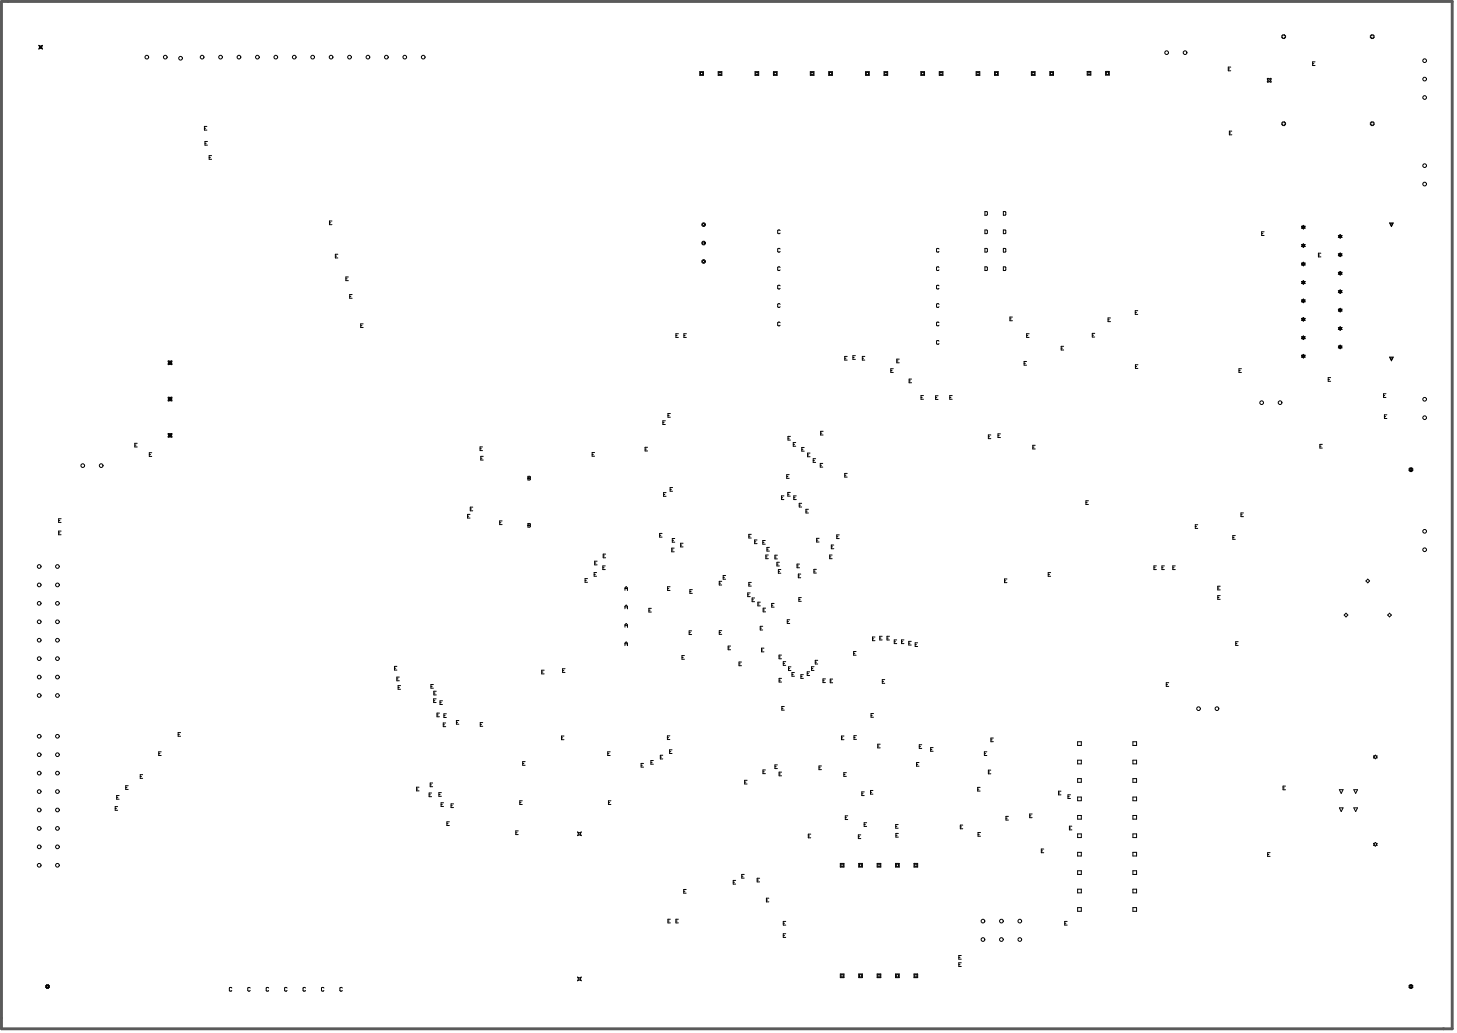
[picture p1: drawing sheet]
<svg xmlns="http://www.w3.org/2000/svg" width="668mm" height="473mm" viewBox="0 0 668 473" stroke-linecap="round" stroke-linejoin="round" font-family="sans-serif">
<path d="M1 1h665v471h-665z" fill="none" stroke="#5a5a5a" stroke-width="1.3"/>
<g fill="none" stroke="#000" stroke-width=".46">
<path d="M588 16h1v2l-1-1zM628 16h1l1 1-1 1zM19 22v-1h-1v1M19 21v1h-1v-1h1M321 33h1v2h-1zM321 33h1v1h-1zM329 33h2v2h-2zM330 33h1v1h-1zM346 33h2v2h-2zM346 33h1v1h-1zM355 33h1v2h-1zM355 33h1v1h-1z"/>
<path d="M371 33h2v2h-2zM372 33h1v1h-1zM380 33h2v2h-2zM380 33h1v1h-1zM397 33h1v2h-1zM397 33h1v1h-1zM405 33h2v2h-2zM406 33h1v1h-1zM422 33h2v2h-2zM422 33h1v1h-1zM431 33h1v2h-1zM431 33h1v1h-1z"/>
<path d="M447 33h2v2h-2zM448 33h1v1h-1zM456 33h2v2h-2zM456 33h1v1h-1zM473 33h1v2h-1zM473 33h1v1h-1zM481 33h2v2h-2zM482 33h1v1h-1zM498 33h2v1h-2zM499 33h1v1h-1zM507 33h1v1h-1zM563 32h1"/>
<path d="M564 31h-1v1h1M581 36h1h1l-1 1 1 1-1-1-1 1v-1zM602 29h.1M603 28h-1v2h1M94 59h.1M95 58h-1v2h1M588 56h1v2l-1-1zM629 56h1l-1 2-1-1zM94 66h1M95 65h-1v2h1M96 72h.1M97 71h-1v2h1"/>
<path d="M563 61h1M565 60h-2v2h2M451 97h2l-1 2h-1zM460 97h1v2h-1zM151 102h1M152 101h-1v2h1M154 117h.1M155 117h-1v1h1M358 106h-2v1h2M358 114h-2v1h2M430 114h-1v1h1M451 114h2l-1 2h-1z"/>
<path d="M451 105l2 1-1 1h-1zM460 114h1v2h-1zM460 105l1 1v1h-1zM578 107h1M579 106h-1v2h1M597 104v-1l1 1v1h-1v-1zM597 113v-1h1v1h-1v-1l1 1h-1M597 112v1M604 117h1M605 116h-1v2h1M613 116h1h1v1l-1 1-1-1h1zM614 117h1"/>
<path d="M614 108v-1l1 1M615 117h-1M615 108h-2h1l-1 1h1h1v-1M615 108h.1M615 108l-1 1M637 102h2l-1 2zM637 103h1v1zM159 128h.1M160 127h-1v2h1M160 136h1M161 135h-1v2h1M358 123h-2v1h2"/>
<path d="M358 131h-2v1h2M358 139h-2v2h2M430 139h-1v2h1M430 123h-1v1h1M430 131h-1v1h1M451 122l2 1-1 1h-1zM460 122l1 1v1h-1zM597 137h1v1l-1 1v-1zM597 129h1v1h-1zM597 121h1l-1 1v-1zM597 121h1M597 130h1"/>
<path d="M597 129h1M597 121v-1l1 1M598 121h.1M598 138h-1h1M613 133h1h1l-1 1h-1h1zM613 125l1-1 1 1-1 1zM614 125h1M614 125l-1 1h1h1v-1M614 125h.1M615 133h-1v2l1-1M165 149h1M166 148h-1v2h1"/>
<path d="M310 154h.1M311 153h-1v2h1M313 154h1M315 153h-2v2h2M358 148h-2v1h2M430 148h-1v1h1M430 156h-1v1h1M463 146h.1M464 145h-1v2h1M471 154h.1M472 153h-1v2h1M486 160h1"/>
<path d="M488 159h-2v1h2M501 154h.1M502 153h-1v1h1M508 147h.1M509 146h-1v1h1M520 143h1M521 142h-1v2h1M597 154h1l-1 1zM597 146h1v1h-1v-1zM597 155h1M597 146v1h1M597 155v1l1-1"/>
<path d="M597 146h1M598 155h.1M614 159h1l-1 1-1-1zM614 159h1M614 159h-1l1-1 1 1M615 150h-1h-1l1 1h-1h1h1l-1-1v1h1M615 142h-2h1l-1 1h1h1v-1M615 142h.1M615 142l-1-1v1v1l1-1M77 167h1M78 166h-1l2-1-1 1 1 1h-1M78 166l-1 1h1"/>
<path d="M78 166l-1-1 1 1M78 166v1M387 164h1M388 163h-1v2h1M391 164h.1M392 163h-1v2h1M395 164h1M396 163h-1v2h1M408 170h1M409 169h-1v2h1M411 165h1M412 165h-1v1h1"/>
<path d="M417 175h.1M418 174h-1v1h1M469 167h1M471 166h-2v1h2M520 168h1M522 167h-2v2h2M568 170h.1M569 169h-1v2h1M597 163h1l-1 1v-1v-1l1 1v1h-1v-1M609 174h.1M610 173h-1v2h1M637 164h2l-1 1z"/>
<path d="M637 164h1v1zM77 183h1M78 200h-1h1M78 183l-1-1 1 1 1-1-1 1M78 200h.1M78 199v1M78 182v1M78 199h1l-1 1h1h-1M78 182l1 2-1-1-1 1 1-1M78 199h-1l1 1M304 194h.1M305 193h-1v2h1"/>
<path d="M306 190h1M307 190h-1v1h1M376 199h1M377 198h-1v1h1M422 182h1M423 181h-1v2h1M429 182h.1M430 181h-1v2h1M435 182h1M436 181h-1v2h1M454 199h-1v2h1M457 200h1"/>
<path d="M459 199h-2v2h2M634 181h1M635 191h.1M635 180h-1v2h1M636 190h-1v2h1M62 204h.1M63 203h-1v2h1M68 208h1M70 207h-2v2h2M220 206h1M220 210h1M221 205h-1v2h1"/>
<path d="M221 209h-1v2h1M242 219h.1M242 218l1 1v1h-1zM242 219h1M271 208h1M273 207h-2v2h2M296 206h.1M297 205h-1v2h1M361 218h.1M361 201h1M362 218h-1v1h1M362 200h-1v2h1"/>
<path d="M364 204h.1M365 203h-1v2h1M367 206h1M369 205h-2v2h2M370 208h1M371 208h-1v1h1M373 211h.1M374 210h-1v2h1M376 213h1M377 212h-1v2h1M387 218h1M388 217h-1v2h1"/>
<path d="M453 200h1M473 205h1M475 204h-2v2h2M605 205h1M606 204h-1v1h1M646 215h2v1h-2zM646 214h1v2h-1zM646 215h.1M647 215h.1M27 239h.1M28 238h-1v1h1M214 237h1"/>
<path d="M215 236h-1v1h1M216 233h.1M217 232h-1v2h1M229 240h1M230 239h-1v1h1M242 240h1v2h-1zM304 227h1M305 226h-1v1h1M307 224h1M308 223h-1v2h1M358 228h1M359 227h-1v2h1"/>
<path d="M361 227h1M362 226h-1v1h1M364 228h.1M365 227h-1v2h1M366 232h1M367 231h-1v1h1M369 234h1M371 233h-2v2h2M498 230h.1M499 230h-1v1h1M569 236h.1M570 235h-1v2h1"/>
<path d="M27 244h.1M28 243h-1v2h1M242 241h.1M242 241h1M273 258h.1M274 257h-1v2h1M276 255h1M277 259h-1v2h1M278 254h-2v2h2M302 245h1M303 244h-1v2h1M308 252h.1"/>
<path d="M308 248h1M309 251h-1v2h1M309 247h-1v1h1M312 250h1M313 249h-1v2h1M343 246h1M344 245h-1v2h1M346 248h.1M347 247h-1v2h1M350 249h.1M351 248h-1v1h1M351 255h1"/>
<path d="M352 252h.1M352 254h-1v2h1M353 251h-1v2h1M355 255h1M356 259h1M356 254h-1v2h1M357 258h-1v1h1M365 259h1M366 259h-1v1h1M374 248h1M375 247h-1v1h1M380 255h1"/>
<path d="M381 251h1M381 254h-1v2h1M382 250h-1v1h1M384 246h.1M385 245h-1v2h1M530 259h-1v2h1M534 259h-1v2h1M539 259h-1v2h1M548 241h.1M549 240h-1v2h1M565 246h1M566 245h-1v2h1"/>
<path d="M268 266h1M269 265h-1v2h1M272 263h1M273 262h-1v2h1M276 260h1M286 271l1-2 1 2M286 279l1-2 1 2M286 278h2M286 270h2M297 280h1M299 279h-2v1h2M306 270h1"/>
<path d="M307 269h-1v2h1M316 271h1M317 270h-1v2h1M330 267h.1M331 266h-1v2h1M331 265h1M333 264h-2v1h2M343 273h.1M343 268h1M344 272h-1v1h1M344 267h-1v2h1M345 275h.1"/>
<path d="M346 274h-1v2h1M347 277h1M348 276h-1v2h1M350 280h.1M351 279h-1v1h1M354 277h.1M355 277h-1v1h1M357 262h.1M358 261h-1v2h1M366 264h.1M366 275h1M367 263h-1v2h1"/>
<path d="M367 274h-1v2h1M373 262h1M374 261h-1v2h1M460 266h1M462 265h-2v2h2M480 263h1M482 262h-2v2h2M529 260h.1M533 260h.1M538 260h.1M558 274h1M558 270h1"/>
<path d="M559 269h-1v1h1M559 273h-1v2h1M627 265l1 1-1 1-1-1zM286 287l1-1 1 1M286 296l1-2 1 2M286 295h2M286 287h2M316 290h.1M317 289h-1v2h1M330 290h.1M331 289h-1v2h1M334 297h.1"/>
<path d="M335 296h-1v2h1M348 288h1M349 298h1M350 287h-2v2h2M350 297h-1v2h1M361 285h.1M362 284h-1v2h1M391 299h1M392 299h-1v1h1M400 293h.1M401 292h-1v2h1M403 292h1"/>
<path d="M404 292h-1v1h1M407 292h.1M408 292h-1v1h1M410 294h.1M411 293h-1v2h1M413 294h1M414 293h-1v2h1M417 295h.1M418 294h-1v2h1M419 295h1M421 295h-2v1h2M566 295h1"/>
<path d="M568 294h-2v2h2M617 281l1 1-1 1-1-1zM637 281l1 1-1 1-1-1zM181 306h.1M182 311h.1M182 305h-1v2h1M182 315h1M183 310h-1v2h1M184 314h-2v2h2M198 315h.1M199 314h-1v1h1M199 318h.1"/>
<path d="M200 317h-1v1h1M248 308h1M249 307h-1v2h1M258 307h.1M259 306h-1v2h1M313 301h.1M314 300h-1v2h1M339 304h.1M340 303h-1v2h1M357 301h1M357 312h1M358 300h-1v2h1"/>
<path d="M358 311h-1v2h1M359 304h1M360 303h-1v2h1M361 306h1M363 306h-2v1h2M363 309h1M364 308h-1v2h1M367 310h1M368 309h-1v2h1M370 309h1M371 308h-1v2h1M372 306h1"/>
<path d="M373 306h-1v1h1M374 303h.1M375 303h-1v1h1M377 312h1M378 311h-1v2h1M381 312h.1M382 311h-1v2h1M404 312h1M406 311h-2v2h2M535 314h.1M536 313h-1v2h1M82 337h.1"/>
<path d="M83 336h-1v1h1M199 321h.1M200 320h-1v2h1M200 328h1M201 327h-1v2h1M202 322h.1M203 321h-1v2h1M203 332h1M203 328h1M204 331h-1v2h1M205 327h-2v2h2M209 331h1"/>
<path d="M210 330h-1v2h1M220 332h1M221 331h-1v2h1M257 338h1M258 337h-1v2h1M306 338h.1M307 337h-1v2h1M358 325h1M359 324h-1v1h1M386 338h.1M387 337h-1v2h1M391 338h1"/>
<path d="M393 337h-2v2h2M399 328h1M400 327h-1v2h1M454 339h1M455 338h-1v2h1M494 340h2v2h-2zM519 340h2v2h-2zM64 356h1M65 355h-1v2h1M73 345h.1M74 345h-1v1h1M197 360h1"/>
<path d="M198 359h-1v2h1M240 350h.1M241 349h-1v2h1M279 345h.1M280 345h-1v1h1M294 351h.1M295 350h-1v2h1M298 349h1M299 349h-1v1h1M303 347h.1M304 346h-1v2h1M307 344h.1"/>
<path d="M308 344h-1v1h1M341 358h1M342 358h-1v1h1M350 354h.1M351 353h-1v2h1M355 351h1M356 351h-1v1h1M357 355h1M358 354h-1v2h1M375 352h1M377 351h-2v2h2M387 355h.1"/>
<path d="M388 354h-1v2h1M402 342h1M403 341h-1v2h1M420 350h1M421 349h-1v2h1M421 342h1M422 341h-1v2h1M427 343h.1M428 343h-1v1h1M451 345h1M452 345h-1v1h1M453 354h1"/>
<path d="M454 353h-1v2h1M494 348h2v2h-2zM494 357h2v2h-2zM519 348h2v2h-2zM519 357h2v2h-2zM630 346h1v1l-1 1v-1zM53 371h.1M53 365h1M54 370h-1v1h1M55 365h-2v1h2M58 361h.1M59 360h-1v2h1"/>
<path d="M191 362h1M192 361h-1v1h1M197 364h.1M198 363h-1v2h1M201 364h1M202 369h1M202 363h-1v2h1M203 368h-1v2h1M205 377h.1M206 377h-1v1h1M207 369h.1M208 368h-1v2h1"/>
<path d="M238 368h1M239 367h-1v2h1M279 368h.1M280 367h-1v2h1M387 375h1M389 374h-2v2h2M395 364h1M396 378h1M396 363h-1v2h1M397 377h-1v2h1M399 363h1M400 362h-1v2h1"/>
<path d="M411 379h.1M412 378h-1v2h1M440 379h1M441 378h-1v2h1M448 362h1M449 361h-1v2h1M461 375h1M462 374h-1v2h1M472 374h1M473 373h-1v2h1M485 363h1M486 363h-1v1h1"/>
<path d="M490 365h.1M490 379h1M491 364h-1v2h1M491 379h-1v1h1M494 365h2v2h-2zM494 374h2v1h-2zM519 365h2v2h-2zM519 374h2v1h-2zM588 361h1M589 360h-1v2h1M614 370h2l-1 2zM614 362h2l-1 2z"/>
<path d="M621 370h1l-1 2zM621 362h1l-1 2zM236 382h1M238 381h-2v1h2M265 381l1 1v-1v1v1h-1v-1zM370 383h1M372 382h-2v2h2M385 396h2v1h-2zM385 396h1v1h-1zM393 383h1M394 396h1v1h-1zM395 383h-2v1h2"/>
<path d="M402 396h2v1h-2zM402 396h1v1h-1zM410 396h2v1h-2zM411 383h.1M411 396h1v1h-1zM412 382h-1v2h1M419 396h2v1h-2zM419 396h1v1h-1zM448 382h1M449 382h-1v1h1M477 390h1M478 389h-1v2h1"/>
<path d="M494 382h2v2h-2zM494 391h2v1h-2zM494 399h2v2h-2zM519 382h2v2h-2zM519 391h2v1h-2zM519 399h2v2h-2zM581 392h1M582 391h-1v1h1M630 387v-1l1 1-1 1v-1zM313 408h1M315 408h-2v1h2M336 404h1"/>
<path d="M337 403h-1v2h1M340 402h1M341 401h-1v1h1M347 403h1M348 403h-1v1h1M351 412h1M352 412h-1v1h1M494 408h2v1h-2zM494 416h2v2h-2zM519 408h2v1h-2zM519 416h2v2h-2zM306 422h1"/>
<path d="M307 421h-1v2h1M310 422h.1M311 421h-1v2h1M359 423h1M359 429h1M360 422h-1v2h1M360 428h-1v2h1M439 439h1M441 438h-2v2h2M488 423h1M489 422h-1v2h1M21 452h2v1h-2z"/>
<path d="M21 452l1 1M21 452l1-1v2h-1M22 452v1M106 453h-1v1h1M115 453h-1v1h1M123 453h-1v1h1M132 453h-2v1h2M140 453h-1v1h1M148 453h-1v1h1M157 453h-1v1h1M265 448h1v1h-1zM385 446h2v2h-2z"/>
<path d="M385 447h1v1h-1zM394 446h1v2h-1zM394 447h1v1h-1zM402 446h2v2h-2zM402 447h1v1h-1zM410 446h2v2h-2zM411 447h1v1h-1zM419 446h2v2h-2zM419 447h1v1h-1zM439 442h1M441 441h-2v2h2M646 452h2v1h-2z"/>
<path d="M646 452v1M646 451h1v2h-1zM647 452v1"/>
<circle cx="67" cy="26" r=".8"/>
<circle cx="76" cy="26" r=".8"/>
<circle cx="83" cy="27" r=".8"/>
<circle cx="93" cy="26" r=".8"/>
<circle cx="101" cy="26" r=".8"/>
<circle cx="110" cy="26" r=".8"/>
<circle cx="118" cy="26" r=".8"/>
<circle cx="126" cy="26" r=".8"/>
<circle cx="135" cy="26" r=".8"/>
<circle cx="143" cy="26" r=".8"/>
<circle cx="152" cy="26" r=".8"/>
<circle cx="160" cy="26" r=".8"/>
<circle cx="169" cy="26" r=".8"/>
<circle cx="177" cy="26" r=".8"/>
<circle cx="186" cy="26" r=".8"/>
<circle cx="194" cy="26" r=".8"/>
<circle cx="535" cy="24" r=".8"/>
<circle cx="543" cy="24" r=".8"/>
<circle cx="653" cy="36" r=".8"/>
<circle cx="653" cy="28" r=".8"/>
<circle cx="653" cy="45" r=".8"/>
<circle cx="653" cy="76" r=".8"/>
<circle cx="653" cy="84" r=".8"/>
<circle cx="323" cy="120" r=".5"/>
<circle cx="323" cy="120" r=".8"/>
<circle cx="323" cy="103" r=".8"/>
<circle cx="323" cy="111" r=".8"/>
<circle cx="323" cy="103" r=".5"/>
<circle cx="323" cy="111" r=".5"/>
<circle cx="597" cy="104" r=".5"/>
<circle cx="578" cy="185" r=".8"/>
<circle cx="587" cy="185" r=".8"/>
<circle cx="653" cy="191" r=".8"/>
<circle cx="653" cy="183" r=".8"/>
<circle cx="38" cy="213" r=".8"/>
<circle cx="46" cy="213" r=".8"/>
<circle cx="18" cy="260" r=".8"/>
<circle cx="26" cy="260" r=".8"/>
<circle cx="653" cy="252" r=".8"/>
<circle cx="653" cy="244" r=".8"/>
<circle cx="18" cy="268" r=".8"/>
<circle cx="18" cy="277" r=".8"/>
<circle cx="26" cy="268" r=".8"/>
<circle cx="26" cy="277" r=".8"/>
<circle cx="18" cy="285" r=".8"/>
<circle cx="18" cy="293" r=".8"/>
<circle cx="26" cy="285" r=".8"/>
<circle cx="26" cy="293" r=".8"/>
<circle cx="18" cy="319" r=".8"/>
<circle cx="18" cy="302" r=".8"/>
<circle cx="18" cy="310" r=".8"/>
<circle cx="26" cy="319" r=".8"/>
<circle cx="26" cy="302" r=".8"/>
<circle cx="26" cy="310" r=".8"/>
<circle cx="18" cy="337" r=".8"/>
<circle cx="26" cy="337" r=".8"/>
<circle cx="549" cy="325" r=".8"/>
<circle cx="558" cy="325" r=".8"/>
<circle cx="18" cy="346" r=".8"/>
<circle cx="18" cy="354" r=".8"/>
<circle cx="26" cy="346" r=".8"/>
<circle cx="26" cy="354" r=".8"/>
<circle cx="18" cy="363" r=".8"/>
<circle cx="18" cy="380" r=".8"/>
<circle cx="18" cy="371" r=".8"/>
<circle cx="26" cy="363" r=".8"/>
<circle cx="26" cy="380" r=".8"/>
<circle cx="26" cy="371" r=".8"/>
<circle cx="18" cy="397" r=".8"/>
<circle cx="18" cy="388" r=".8"/>
<circle cx="26" cy="397" r=".8"/>
<circle cx="26" cy="388" r=".8"/>
<circle cx="451" cy="422" r=".8"/>
<circle cx="451" cy="431" r=".8"/>
<circle cx="459" cy="422" r=".8"/>
<circle cx="459" cy="431" r=".8"/>
<circle cx="467" cy="422" r=".8"/>
<circle cx="467" cy="431" r=".8"/>
</g>
</svg>
